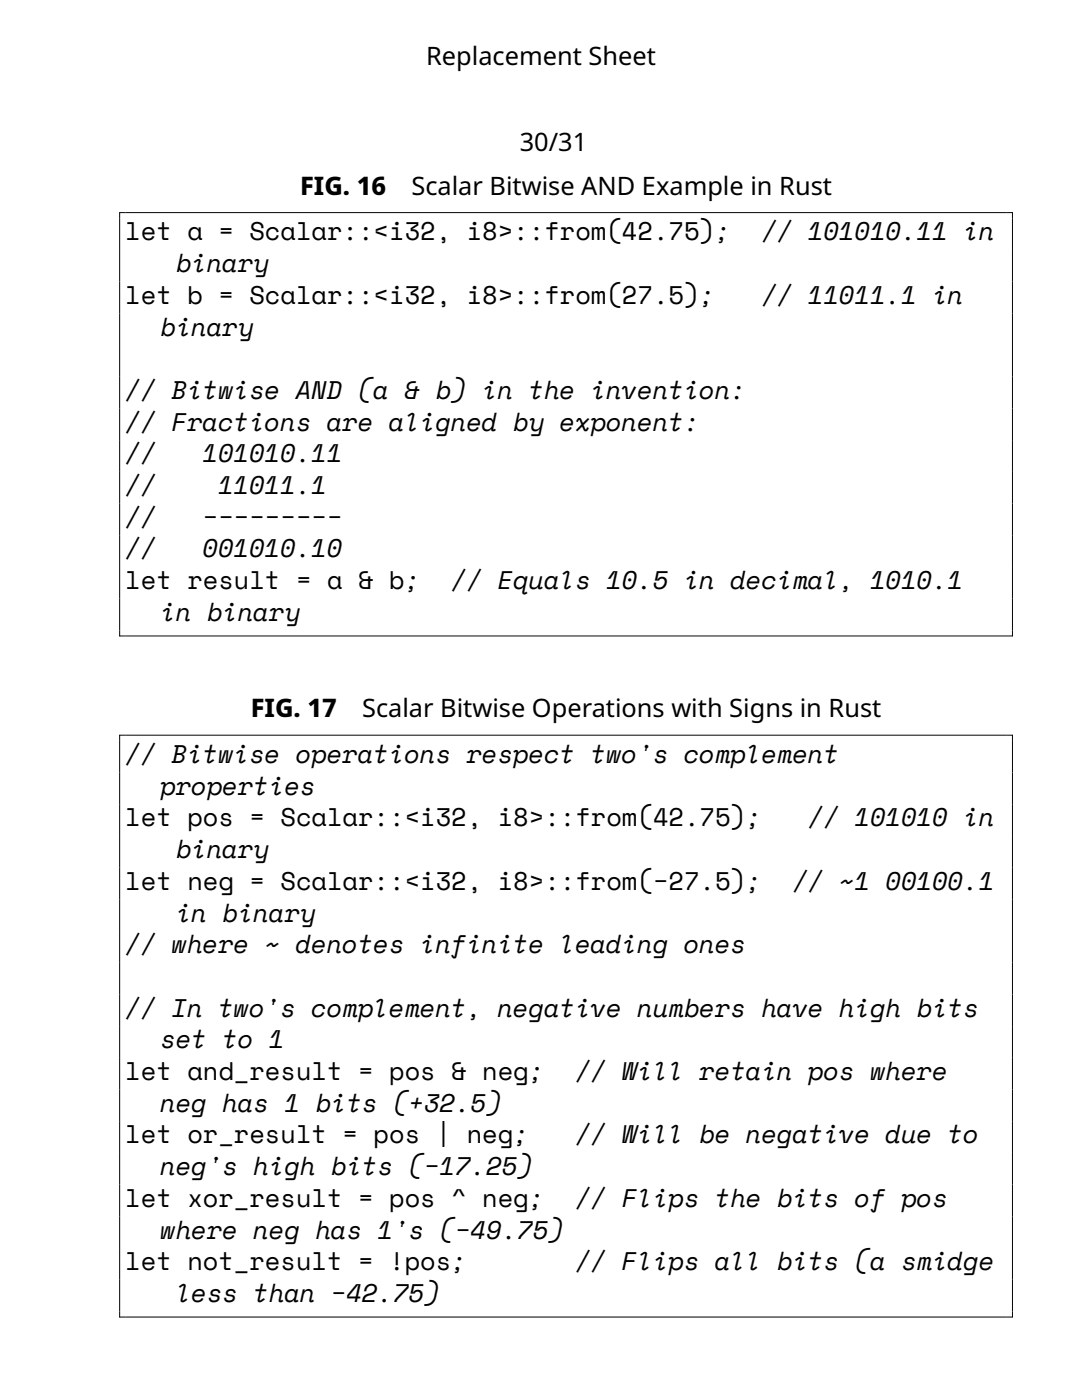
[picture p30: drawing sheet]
<svg xmlns="http://www.w3.org/2000/svg" width="216mm" height="279mm" viewBox="0 0 216 279" stroke-linecap="round" stroke-linejoin="round" font-family="sans-serif">
<defs><g id="words">
<g font-size="5.1">
<text x="85" y="13">Replacement Sheet</text>
<text x="103.7" y="30.1">30/31</text>
<text x="59.9" y="38.8">FIG. 16</text>
<text x="82.1" y="38.8">Scalar Bitwise AND Example in Rust</text>
<text x="25" y="48">let a = Scalar::&lt;i32, i8&gt;::from(42.75);</text>
<text x="152" y="48">// 101010.11 in</text>
<text x="35.1" y="54.3">binary</text>
<text x="25" y="60.6">let b = Scalar::&lt;i32, i8&gt;::from(27.5);</text>
<text x="152" y="60.6">// 11011.1 in</text>
<text x="32" y="67">binary</text>
<text x="25" y="79.6">// Bitwise AND (a &amp; b) in the invention:</text>
<text x="25" y="85.9">// Fractions are aligned by exponent:</text>
<text x="25" y="92.3">//</text>
<text x="40.5" y="92.3">101010.11</text>
<text x="25" y="98.6">//</text>
<text x="43.6" y="98.6">11011.1</text>
<text x="25" y="104.9">//</text>
<text x="40.5" y="104.9">−−−−−−−−−</text>
<text x="25" y="111.2">//</text>
<text x="40.5" y="111.2">001010.10</text>
<text x="25" y="117.6">let result = a &amp; b;</text>
<text x="90" y="117.6">// Equals 10.5 in decimal, 1010.1</text>
<text x="32" y="123.9">in binary</text>
<text x="50" y="143.1">FIG. 17</text>
<text x="72.3" y="143.1">Scalar Bitwise Operations with Signs in Rust</text>
<text x="25" y="152.3">// Bitwise operations respect two's complement</text>
<text x="32" y="158.6">properties</text>
<text x="25" y="164.9">let pos = Scalar::&lt;i32, i8&gt;::from(42.75);</text>
<text x="161.3" y="164.9">// 101010 in</text>
<text x="35.1" y="171.3">binary</text>
<text x="25" y="177.6">let neg = Scalar::&lt;i32, i8&gt;::from(−27.5);</text>
<text x="158.2" y="177.6">// ~1 00100.1</text>
<text x="35.1" y="183.9">in binary</text>
<text x="25" y="190.2">// where ~ denotes infinite leading ones</text>
<text x="25" y="202.9">// In two's complement, negative numbers have high bits</text>
<text x="32" y="209.2">set to 1</text>
<text x="25" y="215.5">let and_result = pos &amp; neg;</text>
<text x="114.8" y="215.5">// Will retain pos where</text>
<text x="32" y="221.9">neg has 1 bits (+32.5)</text>
<text x="25" y="228.2">let or_result = pos | neg;</text>
<text x="114.8" y="228.2">// Will be negative due to</text>
<text x="32" y="234.5">neg's high bits (−17.25)</text>
<text x="25" y="240.8">let xor_result = pos ^ neg;</text>
<text x="114.8" y="240.8">// Flips the bits of pos</text>
<text x="32" y="247.2">where neg has 1's (−49.75)</text>
<text x="25" y="253.5">let not_result = !pos;</text>
<text x="114.8" y="253.5">// Flips all bits (a smidge</text>
<text x="35.1" y="259.8">less than −42.75)</text>
</g>
</g></defs>
<path d="M23.8 42.4h178.3M23.9 42.4v84.6M202 42.4v84.6M23.8 126.9h178.3M23.8 146.7h178.3M23.9 146.7v116.2M202 146.7v116.2M23.8 262.8h178.3" fill="none" stroke="#000" stroke-width=".2"/>
<use href="#words"/>
</svg>
